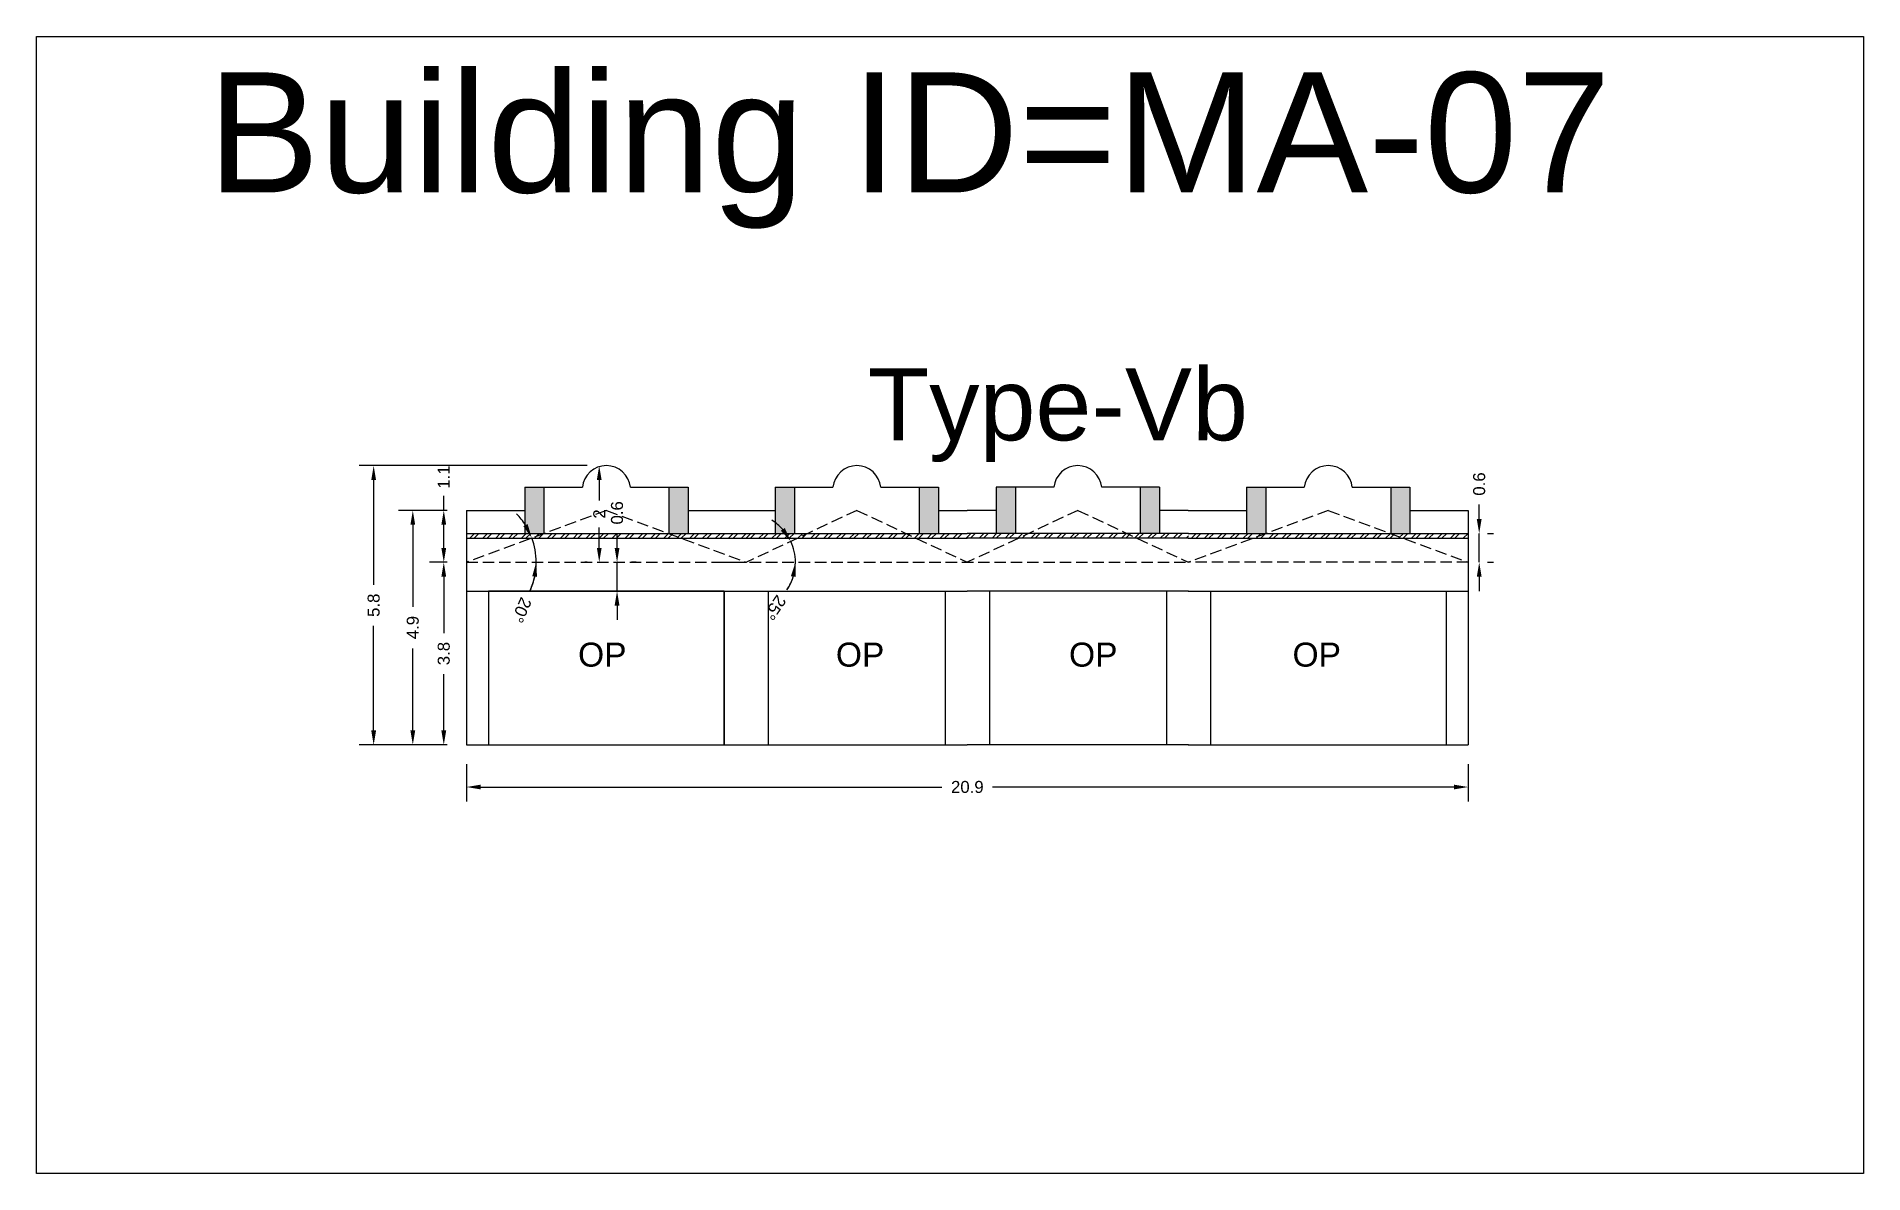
# Model space of a CAD drawing. Header units: metres. Extents: x 3416649 to 3417100, y -6712966 to -6712690.
# Drawn here: x 3416885.52 to 3416923.56, y -6712713.74 to -6712690.08 of the extents above; entities that cross this region are included whole.
import ezdxf

# ---------------------------------------------------------------- set-up
doc = ezdxf.new("R2010")
doc.units = ezdxf.units.M
doc.linetypes.add('ACAD_ISO02W100', pattern=[15, 12, -3])
doc.layers.add('Dotted', color=7, linetype='ACAD_ISO02W100', plot=False)
doc.styles.get("Standard").update_dxf_attribs({"font": 'arial.ttf'})
doc.dimstyles.new('ISO-25', dxfattribs={"dimtxt": 0.25, "dimasz": 0.3, "dimexe": 0.3, "dimexo": 0.4, "dimgap": 0.2, "dimtad": 0, "dimdec": 1, "dimdsep": 46, "dimtxsty": 'Standard', "dimcen": 2.5, "dimadec": 0, "dimazin": 0, "dimtfac": 1, "dimtdec": 1, "dimtmove": 0, "dimatfit": 3, "dimfxl": 1, "dimarcsym": 0})
pattern_1 = [(45, (-4.15773, 0), (-0.134703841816, 0.134703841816), []), (45, (-4.06792, 0), (-0.134703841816, 0.134703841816), [])]

# ---------------------------------------------------------------- blocks, each defined once
blk = doc.blocks.new('*D46')
at = {"color": 0, "lineweight": -2, "transparency": 16777216}
for p, q in [((3416894.474, -6712705.221), (3416894.474, -6712705.998)), ((3416915.334, -6712705.221), (3416915.334, -6712705.998)), ((3416894.774, -6712705.698), (3416904.376, -6712705.698)), ((3416915.034, -6712705.698), (3416905.431, -6712705.698))]:
    blk.add_line(p, q, dxfattribs=at)
at = {"color": 0, "transparency": 16777216}
for points in [[(3416894.774, -6712705.648), (3416894.774, -6712705.748), (3416894.474, -6712705.698)], [(3416915.034, -6712705.648), (3416915.034, -6712705.748), (3416915.334, -6712705.698)]]:
    blk.add_solid(points, dxfattribs=at)
at = {"layer": 'Defpoints', "color": 0, "transparency": 16777216}
for p in [(3416894.474, -6712704.821), (3416915.334, -6712704.821), (3416915.334, -6712705.698)]:
    blk.add_point(p, dxfattribs=at)
at = {"color": 0, "transparency": 16777216, "insert": (3416904.904, -6712705.698), "char_height": 0.25, "attachment_point": 5}
blk.add_mtext('20.9', dxfattribs=at)
blk = doc.blocks.new('*D47')
at = {"color": 0, "lineweight": -2, "transparency": 16777216}
for start, end in [(32.1841, 44.0386), (360, 20.3295), (336.1617, 360), (336.291, 348.1455)]:
    blk.add_arc((3416894.474, -6712701.021), 1.453, start, end, dxfattribs=at)
at = {"color": 0, "transparency": 16777216}
for points in [[(3416895.748, -6712700.225), (3416895.658, -6712700.269), (3416895.836, -6712700.516)], [(3416895.845, -6712701.314), (3416895.945, -6712701.325), (3416895.926, -6712701.021)]]:
    blk.add_solid(points, dxfattribs=at)
at = {"layer": 'Defpoints', "color": 0, "transparency": 16777216}
for p in [(3416897.389, -6712699.941), (3416895.886, -6712700.681), (3416894.474, -6712701.021), (3416894.474, -6712701.021), (3416900.304, -6712701.021)]:
    blk.add_point(p, dxfattribs=at)
at = {"color": 0, "transparency": 16777216, "insert": (3416895.621, -6712702.017), "char_height": 0.25, "attachment_point": 5, "rotation": 246.1617}
blk.add_mtext('20°', dxfattribs=at)
blk = doc.blocks.new('*D48')
at = {"color": 0, "lineweight": -2, "transparency": 16777216}
for p, q in [((3416897.611, -6712700.721), (3416897.611, -6712700.421)), ((3416897.611, -6712701.621), (3416897.611, -6712701.021)), ((3416898.011, -6712701.021), (3416897.911, -6712701.021)), ((3416897.611, -6712701.921), (3416897.611, -6712702.221)), ((3416898.011, -6712701.621), (3416897.911, -6712701.621))]:
    blk.add_line(p, q, dxfattribs=at)
at = {"color": 0, "transparency": 16777216}
for points in [[(3416897.561, -6712700.721), (3416897.661, -6712700.721), (3416897.611, -6712701.021)], [(3416897.561, -6712701.921), (3416897.661, -6712701.921), (3416897.611, -6712701.621)]]:
    blk.add_solid(points, dxfattribs=at)
at = {"layer": 'Defpoints', "color": 0, "transparency": 16777216}
for p in [(3416897.611, -6712701.021), (3416897.611, -6712701.021), (3416897.611, -6712701.621)]:
    blk.add_point(p, dxfattribs=at)
at = {"color": 0, "transparency": 16777216, "insert": (3416897.611, -6712699.993), "char_height": 0.25, "attachment_point": 5, "rotation": 90}
blk.add_mtext('0.6', dxfattribs=at)
blk = doc.blocks.new('*D49')
at = {"color": 0, "lineweight": -2, "transparency": 16777216}
for p, q in [((3416894.074, -6712701.021), (3416893.703, -6712701.021)), ((3416894.003, -6712701.321), (3416894.003, -6712702.493)), ((3416894.003, -6712704.521), (3416894.003, -6712703.349)), ((3416894.074, -6712704.821), (3416893.703, -6712704.821))]:
    blk.add_line(p, q, dxfattribs=at)
at = {"color": 0, "transparency": 16777216}
for points in [[(3416893.953, -6712701.321), (3416894.053, -6712701.321), (3416894.003, -6712701.021)], [(3416893.953, -6712704.521), (3416894.053, -6712704.521), (3416894.003, -6712704.821)]]:
    blk.add_solid(points, dxfattribs=at)
at = {"layer": 'Defpoints', "color": 0, "transparency": 16777216}
for p in [(3416894.003, -6712701.021), (3416894.474, -6712701.021), (3416894.474, -6712704.821)]:
    blk.add_point(p, dxfattribs=at)
at = {"color": 0, "transparency": 16777216, "insert": (3416894.003, -6712702.921), "char_height": 0.25, "attachment_point": 5, "rotation": 90}
blk.add_mtext('3.8', dxfattribs=at)
blk = doc.blocks.new('*D50')
at = {"color": 0, "lineweight": -2, "transparency": 16777216}
for p, q in [((3416894.074, -6712699.941), (3416893.703, -6712699.941)), ((3416894.003, -6712699.941), (3416894.003, -6712699.641)), ((3416894.003, -6712700.721), (3416894.003, -6712700.241)), ((3416894.074, -6712701.021), (3416893.703, -6712701.021))]:
    blk.add_line(p, q, dxfattribs=at)
at = {"color": 0, "transparency": 16777216}
for points in [[(3416893.953, -6712700.241), (3416894.053, -6712700.241), (3416894.003, -6712699.941)], [(3416893.953, -6712700.721), (3416894.053, -6712700.721), (3416894.003, -6712701.021)]]:
    blk.add_solid(points, dxfattribs=at)
at = {"layer": 'Defpoints', "color": 0, "transparency": 16777216}
for p in [(3416894.003, -6712699.941), (3416894.474, -6712699.941), (3416894.474, -6712701.021)]:
    blk.add_point(p, dxfattribs=at)
at = {"color": 0, "transparency": 16777216, "insert": (3416894.003, -6712699.249), "char_height": 0.25, "attachment_point": 5, "rotation": 90}
blk.add_mtext('1.1', dxfattribs=at)
blk = doc.blocks.new('*D51')
at = {"color": 0, "lineweight": -2, "transparency": 16777216}
for p, q in [((3416896.989, -6712699.011), (3416896.94, -6712699.011)), ((3416897.24, -6712699.311), (3416897.24, -6712699.733)), ((3416897.24, -6712700.721), (3416897.24, -6712700.299)), ((3416896.989, -6712701.021), (3416896.94, -6712701.021))]:
    blk.add_line(p, q, dxfattribs=at)
at = {"color": 0, "transparency": 16777216}
for points in [[(3416897.19, -6712699.311), (3416897.29, -6712699.311), (3416897.24, -6712699.011)], [(3416897.19, -6712700.721), (3416897.29, -6712700.721), (3416897.24, -6712701.021)]]:
    blk.add_solid(points, dxfattribs=at)
at = {"layer": 'Defpoints', "color": 0, "transparency": 16777216}
for p in [(3416897.389, -6712699.011), (3416897.24, -6712701.021), (3416897.389, -6712701.021)]:
    blk.add_point(p, dxfattribs=at)
at = {"color": 0, "transparency": 16777216, "insert": (3416897.24, -6712700.016), "char_height": 0.25, "attachment_point": 5, "rotation": 90}
blk.add_mtext('2', dxfattribs=at)
blk = doc.blocks.new('*D52')
at = {"color": 0, "lineweight": -2, "transparency": 16777216}
for p, q in [((3416894.074, -6712699.941), (3416893.058, -6712699.941)), ((3416893.358, -6712700.241), (3416893.358, -6712701.948)), ((3416893.358, -6712704.521), (3416893.358, -6712702.814)), ((3416894.074, -6712704.821), (3416893.058, -6712704.821))]:
    blk.add_line(p, q, dxfattribs=at)
at = {"color": 0, "transparency": 16777216}
for points in [[(3416893.308, -6712700.241), (3416893.408, -6712700.241), (3416893.358, -6712699.941)], [(3416893.308, -6712704.521), (3416893.408, -6712704.521), (3416893.358, -6712704.821)]]:
    blk.add_solid(points, dxfattribs=at)
at = {"layer": 'Defpoints', "color": 0, "transparency": 16777216}
for p in [(3416893.358, -6712699.941), (3416894.474, -6712699.941), (3416894.474, -6712704.821)]:
    blk.add_point(p, dxfattribs=at)
at = {"color": 0, "transparency": 16777216, "insert": (3416893.358, -6712702.381), "char_height": 0.25, "attachment_point": 5, "rotation": 90}
blk.add_mtext('4.9', dxfattribs=at)
blk = doc.blocks.new('*D53')
at = {"color": 0, "lineweight": -2, "transparency": 16777216}
for p, q in [((3416896.989, -6712699.011), (3416892.243, -6712699.011)), ((3416892.543, -6712699.311), (3416892.543, -6712701.488)), ((3416892.543, -6712704.521), (3416892.543, -6712702.344)), ((3416894.074, -6712704.821), (3416892.243, -6712704.821))]:
    blk.add_line(p, q, dxfattribs=at)
at = {"color": 0, "transparency": 16777216}
for points in [[(3416892.493, -6712699.311), (3416892.593, -6712699.311), (3416892.543, -6712699.011)], [(3416892.493, -6712704.521), (3416892.593, -6712704.521), (3416892.543, -6712704.821)]]:
    blk.add_solid(points, dxfattribs=at)
at = {"layer": 'Defpoints', "color": 0, "transparency": 16777216}
for p in [(3416892.543, -6712699.011), (3416897.389, -6712699.011), (3416894.474, -6712704.821)]:
    blk.add_point(p, dxfattribs=at)
at = {"color": 0, "transparency": 16777216, "insert": (3416892.543, -6712701.916), "char_height": 0.25, "attachment_point": 5, "rotation": 90}
blk.add_mtext('5.8', dxfattribs=at)
blk = doc.blocks.new('*D54')
at = {"color": 0, "lineweight": -2, "transparency": 16777216}
for p, q in [((3416915.562, -6712700.121), (3416915.562, -6712699.821)), ((3416915.562, -6712701.021), (3416915.562, -6712700.421)), ((3416915.734, -6712700.421), (3416915.862, -6712700.421)), ((3416915.734, -6712701.021), (3416915.862, -6712701.021)), ((3416915.562, -6712701.321), (3416915.562, -6712701.621))]:
    blk.add_line(p, q, dxfattribs=at)
at = {"color": 0, "transparency": 16777216}
for points in [[(3416915.512, -6712700.121), (3416915.612, -6712700.121), (3416915.562, -6712700.421)], [(3416915.512, -6712701.321), (3416915.612, -6712701.321), (3416915.562, -6712701.021)]]:
    blk.add_solid(points, dxfattribs=at)
at = {"layer": 'Defpoints', "color": 0, "transparency": 16777216}
for p in [(3416915.334, -6712700.421), (3416915.562, -6712700.421), (3416915.334, -6712701.021)]:
    blk.add_point(p, dxfattribs=at)
at = {"color": 0, "transparency": 16777216, "insert": (3416915.562, -6712699.393), "char_height": 0.25, "attachment_point": 5, "rotation": 90}
blk.add_mtext('0.6', dxfattribs=at)
blk = doc.blocks.new('*D55')
at = {"color": 0, "lineweight": -2, "transparency": 16777216}
for start, end in [(42.0451, 58.9371), (360, 25.1531), (325.8343, 360), (326.216, 343.108)]:
    blk.add_arc((3416900.304, -6712701.021), 1.021, start, end, dxfattribs=at)
at = {"color": 0, "transparency": 16777216}
for points in [[(3416901.104, -6712700.309), (3416901.02, -6712700.365), (3416901.228, -6712700.587)], [(3416901.231, -6712701.31), (3416901.33, -6712701.325), (3416901.325, -6712701.021)]]:
    blk.add_solid(points, dxfattribs=at)
at = {"layer": 'Defpoints', "color": 0, "transparency": 16777216}
for p in [(3416902.604, -6712699.941), (3416901.281, -6712700.726), (3416899.689, -6712701.021), (3416900.304, -6712701.021), (3416909.504, -6712701.021)]:
    blk.add_point(p, dxfattribs=at)
at = {"color": 0, "transparency": 16777216, "insert": (3416900.897, -6712701.965), "char_height": 0.25, "attachment_point": 5, "rotation": 235.8343}
blk.add_mtext('25°', dxfattribs=at)

msp = doc.modelspace()

# ---------------------------------------------------------------- hatches: boundary and pattern name
h = msp.add_hatch(color=256)
h.dxf.hatch_style = 1
h.paths.add_polyline_path([(3416896.089, -6712699.461), (3416895.689, -6712699.461), (3416895.689, -6712700.421), (3416896.089, -6712700.421)])
h.paths.add_polyline_path([(3416899.089, -6712699.461), (3416898.689, -6712699.461), (3416898.689, -6712700.421), (3416899.089, -6712700.421)])
h = msp.add_hatch(color=256)
h.dxf.hatch_style = 1
h.paths.add_polyline_path([(3416901.304, -6712699.461), (3416900.904, -6712699.461), (3416900.904, -6712700.421), (3416901.304, -6712700.421)])
h.paths.add_polyline_path([(3416904.304, -6712699.461), (3416903.904, -6712699.461), (3416903.904, -6712700.421), (3416904.304, -6712700.421)])
h = msp.add_hatch(color=256)
h.dxf.hatch_style = 1
h.paths.add_polyline_path([(3416908.504, -6712700.421), (3416908.904, -6712700.421), (3416908.904, -6712699.461), (3416908.504, -6712699.461)])
h.paths.add_polyline_path([(3416905.504, -6712700.421), (3416905.904, -6712700.421), (3416905.904, -6712699.461), (3416905.504, -6712699.461)])
h = msp.add_hatch(color=256)
h.dxf.hatch_style = 1
h.paths.add_polyline_path([(3416911.119, -6712699.461), (3416910.719, -6712699.461), (3416910.719, -6712700.421), (3416911.119, -6712700.421)])
h.paths.add_polyline_path([(3416914.119, -6712699.461), (3416913.719, -6712699.461), (3416913.719, -6712700.421), (3416914.119, -6712700.421)])
h = msp.add_hatch()
h.set_pattern_fill('ANSI32', color=256, scale=0.02)
h.set_pattern_definition([(45, (-9.37273, 0), (-0.134703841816, 0.134703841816), []), (45, (-9.28292, 0), (-0.134703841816, 0.134703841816), [])])
h.paths.add_polyline_path([(3416900.304, -6712700.421), (3416894.474, -6712700.421), (3416894.474, -6712700.521), (3416900.304, -6712700.521)])
h = msp.add_hatch()
h.set_pattern_fill('ANSI32', color=256, scale=0.02)
h.set_pattern_definition(pattern_1)
h.paths.add_polyline_path([(3416904.904, -6712700.521), (3416904.904, -6712700.421), (3416900.296, -6712700.421), (3416900.296, -6712700.521)])
h = msp.add_hatch()
h.set_pattern_fill('ANSI32', color=256, scale=0.02)
h.set_pattern_definition(pattern_1)
h.paths.add_polyline_path([(3416904.904, -6712700.521), (3416904.904, -6712700.421), (3416909.511, -6712700.421), (3416909.511, -6712700.521)])
h = msp.add_hatch()
h.set_pattern_fill('ANSI32', color=256, scale=0.02)
h.set_pattern_definition([(45, (5.65727, 0), (-0.134703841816, 0.134703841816), []), (45, (5.74708, 0), (-0.134703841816, 0.134703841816), [])])
h.paths.add_polyline_path([(3416915.334, -6712700.421), (3416909.504, -6712700.421), (3416909.504, -6712700.521), (3416915.334, -6712700.521)])

# ---------------------------------------------------------------- linework, layer by layer
for p, q in [((3416900.304, -6712700.521), (3416900.304, -6712700.516)), ((3416909.504, -6712700.521), (3416909.504, -6712700.516)), ((3416915.334, -6712700.521), (3416915.334, -6712700.516))]:
    msp.add_line(p, q)
for points in [[(3416885.524, -6712690.082), (3416923.563, -6712690.082), (3416923.563, -6712713.738), (3416885.524, -6712713.738)], [(3416899.844, -6712701.621), (3416894.934, -6712701.621), (3416894.934, -6712704.821), (3416899.844, -6712704.821)]]:
    msp.add_lwpolyline(points, close=True)
for points in [[(3416895.689, -6712699.461), (3416896.889, -6712699.461)], [(3416895.689, -6712699.461), (3416895.689, -6712700.421)], [(3416896.089, -6712699.461), (3416896.089, -6712700.421)], [(3416897.889, -6712699.461), (3416899.089, -6712699.461)], [(3416898.689, -6712699.461), (3416898.689, -6712700.421)], [(3416899.089, -6712699.461), (3416899.089, -6712700.421)], [(3416900.904, -6712699.461), (3416902.104, -6712699.461)], [(3416900.904, -6712699.461), (3416900.904, -6712700.421)], [(3416901.304, -6712699.461), (3416901.304, -6712700.421)], [(3416903.104, -6712699.461), (3416904.304, -6712699.461)], [(3416903.904, -6712699.461), (3416903.904, -6712700.421)], [(3416904.304, -6712699.461), (3416904.304, -6712700.421)], [(3416906.704, -6712699.461), (3416905.504, -6712699.461)], [(3416905.504, -6712699.461), (3416905.504, -6712700.421)], [(3416905.904, -6712699.461), (3416905.904, -6712700.421)], [(3416908.904, -6712699.461), (3416907.704, -6712699.461)], [(3416908.504, -6712699.461), (3416908.504, -6712700.421)], [(3416908.904, -6712699.461), (3416908.904, -6712700.421)], [(3416910.719, -6712699.461), (3416911.919, -6712699.461)], [(3416910.719, -6712699.461), (3416910.719, -6712700.421)], [(3416911.119, -6712699.461), (3416911.119, -6712700.421)], [(3416912.919, -6712699.461), (3416914.119, -6712699.461)], [(3416913.719, -6712699.461), (3416913.719, -6712700.421)], [(3416914.119, -6712699.461), (3416914.119, -6712700.421)], [(3416894.474, -6712699.941), (3416895.689, -6712699.941)], [(3416894.474, -6712699.941), (3416894.474, -6712704.821)], [(3416899.089, -6712699.941), (3416900.304, -6712699.941)], [(3416900.304, -6712699.941), (3416900.904, -6712699.941)], [(3416904.304, -6712699.941), (3416904.904, -6712699.941)], [(3416905.504, -6712699.941), (3416904.904, -6712699.941)], [(3416909.504, -6712699.941), (3416908.904, -6712699.941)], [(3416909.504, -6712699.941), (3416910.719, -6712699.941)], [(3416914.119, -6712699.941), (3416915.334, -6712699.941)], [(3416915.334, -6712699.941), (3416915.334, -6712704.821)], [(3416915.334, -6712699.941), (3416915.334, -6712704.821)], [(3416894.474, -6712700.421), (3416900.304, -6712700.421)], [(3416894.474, -6712700.521), (3416900.304, -6712700.521)], [(3416900.296, -6712700.421), (3416904.904, -6712700.421)], [(3416900.296, -6712700.521), (3416904.904, -6712700.521)], [(3416909.511, -6712700.421), (3416904.904, -6712700.421)], [(3416909.511, -6712700.521), (3416904.904, -6712700.521)], [(3416909.504, -6712700.421), (3416915.334, -6712700.421)], [(3416909.504, -6712700.521), (3416915.334, -6712700.521)], [(3416894.474, -6712701.621), (3416900.304, -6712701.621)], [(3416894.934, -6712701.621), (3416894.934, -6712704.821)], [(3416899.844, -6712701.621), (3416899.844, -6712704.821)], [(3416900.296, -6712701.621), (3416904.904, -6712701.621)], [(3416900.756, -6712701.621), (3416900.756, -6712704.821)], [(3416904.444, -6712701.621), (3416904.444, -6712704.821)], [(3416909.511, -6712701.621), (3416904.904, -6712701.621)], [(3416905.364, -6712701.621), (3416905.364, -6712704.821)], [(3416909.051, -6712701.621), (3416909.051, -6712704.821)], [(3416909.504, -6712701.621), (3416915.334, -6712701.621)], [(3416909.964, -6712701.621), (3416909.964, -6712704.821)], [(3416914.874, -6712701.621), (3416914.874, -6712704.821)], [(3416894.474, -6712704.821), (3416900.304, -6712704.821)], [(3416900.296, -6712704.821), (3416904.904, -6712704.821)], [(3416909.511, -6712704.821), (3416904.904, -6712704.821)], [(3416909.504, -6712704.821), (3416915.334, -6712704.821)]]:
    msp.add_lwpolyline(points)
for centre in [(3416897.389, -6712699.514), (3416902.604, -6712699.514), (3416907.204, -6712699.514), (3416912.419, -6712699.514)]:
    msp.add_arc(centre, 0.503, 6.0256, 173.9744)
at = {"layer": 'Dotted', "ltscale": 0.02}
for points in [[(3416897.389, -6712699.941), (3416894.474, -6712701.021)], [(3416897.389, -6712699.941), (3416900.304, -6712701.021)], [(3416902.604, -6712699.941), (3416900.304, -6712701.021)], [(3416902.604, -6712699.941), (3416904.904, -6712701.021)], [(3416907.204, -6712699.941), (3416904.904, -6712701.021)], [(3416907.204, -6712699.941), (3416909.504, -6712701.021)], [(3416912.419, -6712699.941), (3416909.504, -6712701.021)], [(3416912.419, -6712699.941), (3416915.334, -6712701.021)], [(3416894.474, -6712701.021), (3416900.304, -6712701.021)], [(3416899.689, -6712701.021), (3416909.504, -6712701.021)], [(3416915.334, -6712701.021), (3416909.504, -6712701.021)]]:
    msp.add_lwpolyline(points, dxfattribs=at)

# ---------------------------------------------------------------- texts
at = {"attachment_point": 1}
for s, width, heights, insert, char_height in [('Building ID=MA-07', 67.86454, [0.517], (3416889.087, -6712690.827), 2.5), ('Type-Vb ', 9.99112, [0.517], (3416902.83, -6712696.984), 1.5), ('OP', 1.17554, [0], (3416896.799, -6712702.693), 0.5), ('OP', 1.17554, [0], (3416902.167, -6712702.693), 0.5), ('OP', 1.17554, [0], (3416907.021, -6712702.693), 0.5), ('OP', 1.17554, [0], (3416911.675, -6712702.693), 0.5)]:
    msp.add_mtext_dynamic_manual_height_columns(s, width=width, gutter_width=12.5, heights=heights, dxfattribs=dict(at, insert=insert, char_height=char_height))

# ---------------------------------------------------------------- dimensions: what is measured, and where the dimension line sits
for base, p1, p2, picture, middle in [((3416892.543, -6712699.011), (3416894.474, -6712704.821), (3416897.389, -6712699.011), '*D53', (3416892.543, -6712701.916)), ((3416894.003, -6712699.941), (3416894.474, -6712701.021), (3416894.474, -6712699.941), '*D50', (3416894.003, -6712699.249)), ((3416897.24, -6712701.021), (3416897.389, -6712699.011), (3416897.389, -6712701.021), '*D51', (3416897.24, -6712700.016)), ((3416915.562, -6712700.421), (3416915.334, -6712701.021), (3416915.334, -6712700.421), '*D54', (3416915.562, -6712699.393)), ((3416893.358, -6712699.941), (3416894.474, -6712704.821), (3416894.474, -6712699.941), '*D52', (3416893.358, -6712702.381)), ((3416897.611, -6712701.021), (3416897.611, -6712701.621), (3416897.611, -6712701.021), '*D48', (3416897.611, -6712699.993)), ((3416894.003, -6712701.021), (3416894.474, -6712704.821), (3416894.474, -6712701.021), '*D49', (3416894.003, -6712702.921))]:
    dim = msp.add_linear_dim(base=base, p1=p1, p2=p2, angle=90, dimstyle='ISO-25')
    dim.commit()
    dim.dimension.update_dxf_attribs({"geometry": picture, "text_midpoint": middle})
for base, line1, line2, picture, middle in [((3416895.886, -6712700.681), ((3416894.474, -6712701.021), (3416900.304, -6712701.021)), ((3416897.389, -6712699.941), (3416894.474, -6712701.021)), '*D47', (3416895.621, -6712702.017)), ((3416901.281, -6712700.726), ((3416899.689, -6712701.021), (3416909.504, -6712701.021)), ((3416902.604, -6712699.941), (3416900.304, -6712701.021)), '*D55', (3416900.897, -6712701.965))]:
    dim = msp.add_angular_dim_2l(base=base, line1=line1, line2=line2, dimstyle='ISO-25')
    dim.commit()
    dim.dimension.update_dxf_attribs({"geometry": picture, "text_midpoint": middle})
dim = msp.add_linear_dim(base=(3416915.334, -6712705.698), p1=(3416894.474, -6712704.821), p2=(3416915.334, -6712704.821), dimstyle='ISO-25')
dim.commit()
dim.dimension.update_dxf_attribs({"geometry": '*D46', "text_midpoint": (3416904.904, -6712705.698)})

doc.saveas('drawing.dxf')
